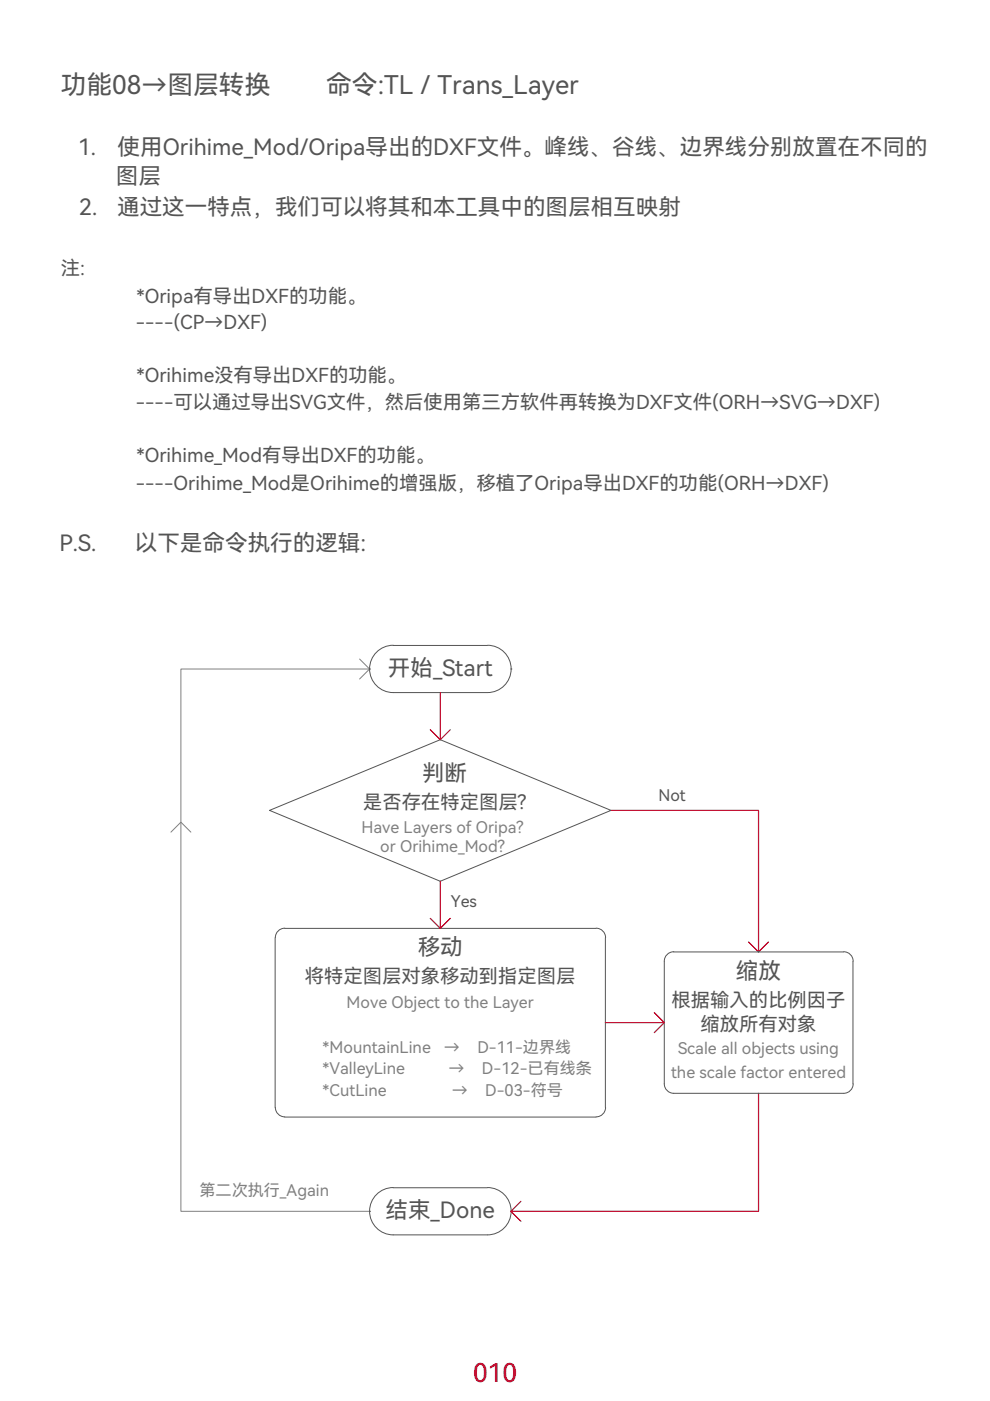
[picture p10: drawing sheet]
<svg xmlns="http://www.w3.org/2000/svg" width="210mm" height="297mm" viewBox="0 0 210 297" stroke-linecap="round" stroke-linejoin="round" font-family="sans-serif">
<defs><g id="words">
<g font-size="5.5" fill="#545454">
<text x="12.9" y="20">功能08→图层转换</text>
<text x="69.1" y="20">命令:TL / Trans_Layer</text>
</g>
<text font-size="5.5" fill="#d00" x="100.3" y="293.1">010</text>
<g font-size="4.8" fill="#545454">
<text x="16.6" y="32.8">1.</text>
<text x="24.9" y="32.8">使用Orihime_Mod/Oripa导出的DXF文件。峰线、谷线、边界线分别放置在不同的</text>
<text x="24.6" y="39.1">图层</text>
<text x="16.8" y="45.7">2.</text>
<text x="24.8" y="45.7">通过这一特点，我们可以将其和本工具中的图层相互映射</text>
<text x="12.6" y="116.9">P.S.</text>
<text x="28.6" y="116.9">以下是命令执行的逻辑:</text>
<text x="82.3" y="143.3">开始_Start</text>
<text x="89.5" y="165.6">判断</text>
<text x="88.6" y="202.5">移动</text>
<text x="156" y="207.5">缩放</text>
<text x="81.7" y="258.3">结束_Done</text>
</g>
<g font-size="4.1" fill="#545454">
<text x="12.9" y="58.4">注:</text>
<text x="28.9" y="64.2">*Oripa有导出DXF的功能。</text>
<text x="28.8" y="69.8">----(CP→DXF)</text>
<text x="28.9" y="81">*Orihime没有导出DXF的功能。</text>
<text x="28.8" y="86.8">----可以通过导出SVG文件，然后使用第三方软件再转换为DXF文件(ORH→SVG→DXF)</text>
<text x="28.9" y="98">*Orihime_Mod有导出DXF的功能。</text>
<text x="28.8" y="103.8">----Orihime_Mod是Orihime的增强版，移植了Oripa导出DXF的功能(ORH→DXF)</text>
<text x="77" y="171.6">是否存在特定图层?</text>
<text x="64.6" y="208.5">将特定图层对象移动到指定图层</text>
<text x="142.4" y="213.5">根据输入的比例因子</text>
<text x="148.5" y="218.5">缩放所有对象</text>
</g>
<g font-size="3.4" fill="#545454">
<text x="139.6" y="169.9">Not</text>
<text x="95.6" y="192.2">Yes</text>
</g>
<g font-size="3.4" fill="#808080">
<text x="76.6" y="176.6">Have Layers of Oripa?</text>
<text x="80.6" y="180.6">or Orihime_Mod?</text>
<text x="73.5" y="213.8">Move Object to the Layer</text>
<text x="68.4" y="223.2">*MountainLine</text>
<text x="68.4" y="227.7">*ValleyLine</text>
<text x="94.1" y="223.2">→</text>
<text x="95.1" y="227.7">→</text>
<text x="101.2" y="223.2">D-11-边界线</text>
<text x="102.2" y="227.7">D-12-已有线条</text>
<text x="143.8" y="223.5">Scale all objects using</text>
<text x="68.4" y="232.3">*CutLine</text>
<text x="95.8" y="232.3">→</text>
<text x="102.9" y="232.3">D-03-符号</text>
<text x="142.3" y="228.5">the scale factor entered</text>
<text x="42.3" y="253.5">第二次执行_Again</text>
</g>
</g></defs>
<path d="M76.2 139.7l2.2 2.1-2.2 2.2M78.4 141.8h-40v115h40M36.2 176.4l2.2-2.1 2.1 2.1" fill="none" stroke="#808080" stroke-width=".21"/>
<g fill="none" stroke="#545454" stroke-width=".21">
<path d="M83.4 136.8h19.9M83.4 136.8a5 5 0 0 0-5 5M103.4 136.8a5 5 0 0 1 5 5 5 5 0 0 1-5 5h-20a5 5 0 0 1-5-5M78.4 141.8h.1M108.3 141.8h.1M57.1 171.8l36.2-15 36.2 15-36.2 15zM142.8 201.8h36.1M142.9 201.8a2.01 2.01 0 0 0-2.1 2v26M178.9 201.8a2.01 2.01 0 0 1 2 2M180.8 203.8v26M58.3 234.8l.1-36a1.94 1.94 0 0 1 2-2h66a2.01 2.01 0 0 1 2 2v36M58.4 234.8a2.01 2.01 0 0 0 2 2"/>
<path d="M60.4 236.8h66M128.4 234.8a2.01 2.01 0 0 1-2 2M140.8 229.8a2.01 2.01 0 0 0 2.1 2h36M180.9 229.8a2.01 2.01 0 0 1-2 2M78.4 256.8h.1M83.4 251.8h19.9M83.4 251.8a5 5 0 0 0-5 5M103.4 251.8a5 5 0 0 1 5 5 5 5 0 0 1-5 5h-20a5 5 0 0 1-5-5M108.3 256.8h.1"/>
</g>
<path d="M91.2 154.7l2.1 2.1 2.2-2.1M93.3 146.8v10M129.5 171.8h31.3v30M91.2 194.7l2.1 2.1 2.2-2.1M93.3 186.8v10M158.7 199.7l2.1 2.1 2.1-2.1M128.4 216.8h12.4M138.7 214.7l2.1 2.1-2.1 2.1M160.8 231.8v25h-52.5M110.4 254.7l-2.1 2.1 2.1 2.1" fill="none" stroke="#b8002e" stroke-width=".25"/>
<use href="#words"/>
</svg>
